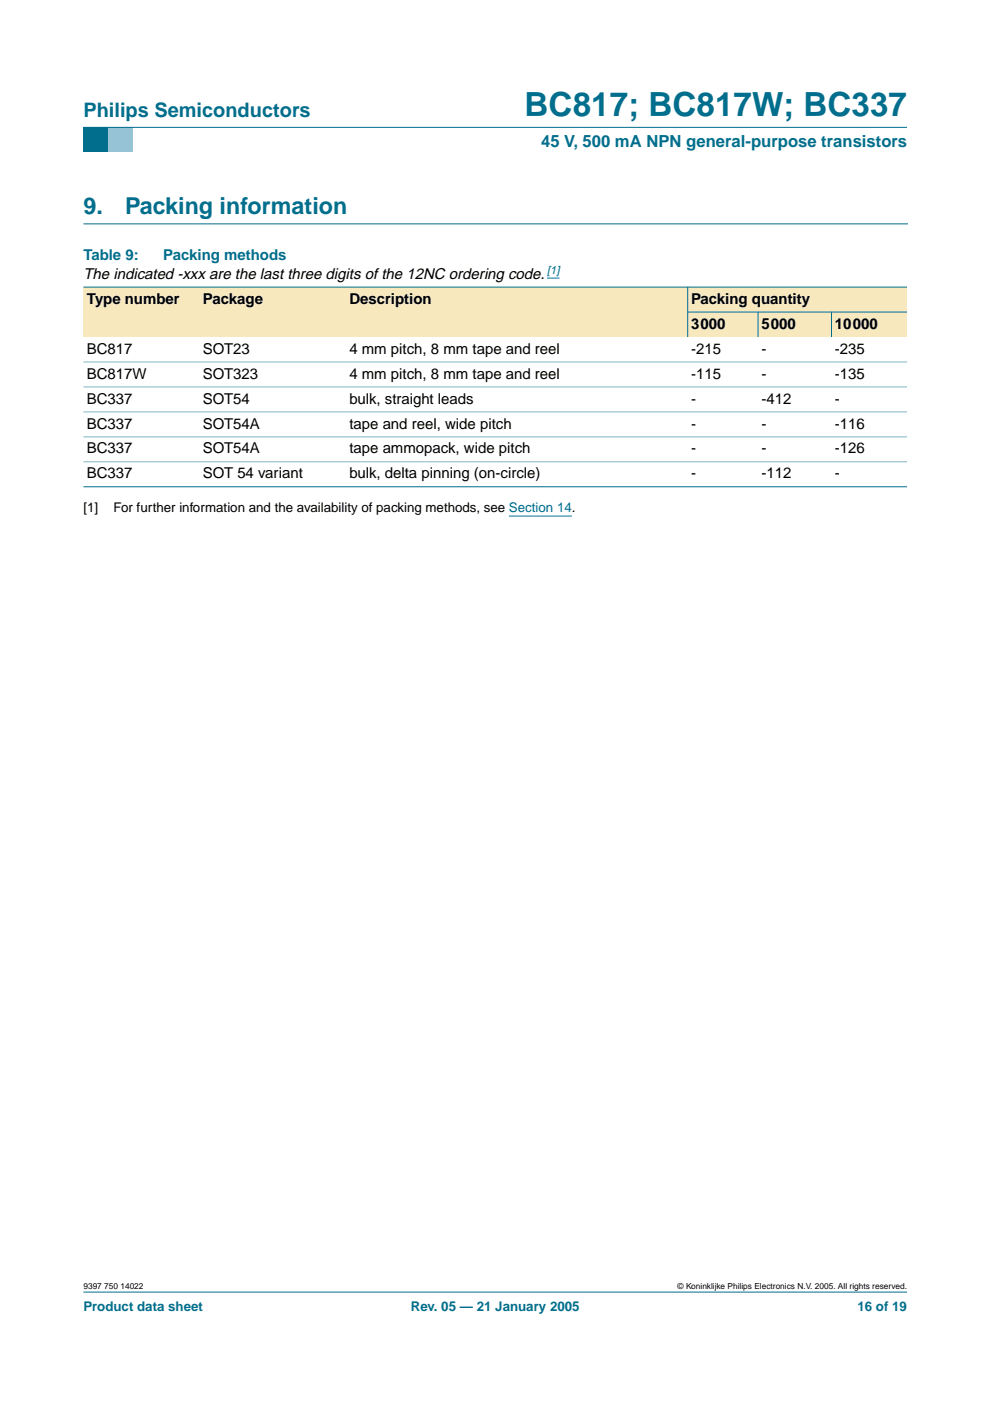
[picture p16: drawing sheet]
<svg xmlns="http://www.w3.org/2000/svg" width="210mm" height="297mm" viewBox="0 0 210 297" stroke-linecap="round" stroke-linejoin="round" font-family="sans-serif">
<defs><g id="words">
<text font-size="7.1" fill="#006e8c" x="111.2" y="24.7">BC817; BC817W; BC337</text>
<g font-size="4.9" fill="#006e8c">
<text x="17.7" y="45.5">9.</text>
<text x="26.5" y="45.5">Packing information</text>
</g>
<text font-size="4.2" fill="#006e8c" x="17.7" y="24.9">Philips Semiconductors</text>
<text font-size="3.5" fill="#006e8c" x="114.7" y="31.1">45 V, 500 mA NPN general-purpose transistors</text>
<g font-size="3.2" fill="#006e8c">
<text x="17.7" y="55.2">Table 9:</text>
<text x="34.6" y="55.2">Packing methods</text>
</g>
<g font-size="3.2">
<text x="17.7" y="59.1">The indicated -xxx are the last three digits of the 12NC ordering code.</text>
<text x="18.4" y="64.4">Type number</text>
<text x="43" y="64.4">Package</text>
<text x="74.1" y="64.4">Description</text>
<text x="146.5" y="64.4">Packing quantity</text>
<text x="146.5" y="69.7">3000</text>
<text x="161.4" y="69.7">5000</text>
<text x="177" y="69.7">10000</text>
<text x="18.4" y="75">BC817</text>
<text x="43" y="75">SOT23</text>
<text x="74.1" y="75">4 mm pitch, 8 mm tape and reel</text>
<text x="146.5" y="75">-215</text>
<text x="161.4" y="75">-</text>
<text x="177" y="75">-235</text>
<text x="18.4" y="80.3">BC817W</text>
<text x="43" y="80.3">SOT323</text>
<text x="74.1" y="80.3">4 mm pitch, 8 mm tape and reel</text>
<text x="146.5" y="80.3">-115</text>
<text x="161.4" y="80.3">-</text>
<text x="177" y="80.3">-135</text>
<text x="18.4" y="85.6">BC337</text>
<text x="43" y="85.6">SOT54</text>
<text x="74.1" y="85.6">bulk, straight leads</text>
<text x="146.5" y="85.6">-</text>
<text x="161.4" y="85.6">-412</text>
<text x="177" y="85.6">-</text>
<text x="18.4" y="90.9">BC337</text>
<text x="43" y="90.9">SOT54A</text>
<text x="74.1" y="90.9">tape and reel, wide pitch</text>
<text x="146.5" y="90.9">-</text>
<text x="161.4" y="90.9">-</text>
<text x="177" y="90.9">-116</text>
<text x="18.4" y="96.2">BC337</text>
<text x="18.4" y="101.4">BC337</text>
<text x="43" y="96.2">SOT54A</text>
<text x="43" y="101.4">SOT 54 variant</text>
<text x="74.1" y="101.4">bulk, delta pinning (on-circle)</text>
<text x="74.1" y="96.2">tape ammopack, wide pitch</text>
<text x="146.5" y="101.4">-</text>
<text x="146.5" y="96.2">-</text>
<text x="161.4" y="101.4">-112</text>
<text x="161.4" y="96.2">-</text>
<text x="177" y="101.4">-</text>
<text x="177" y="96.2">-126</text>
</g>
<g font-size="2.8">
<text x="17.7" y="108.6">[1]</text>
<text x="24" y="108.6">For further information and the availability of packing methods, see Section 14.</text>
</g>
<g font-size="2.8" fill="#006e8c">
<text x="17.7" y="278">Product data sheet</text>
<text x="87.1" y="278">Rev. 05 — 21 January 2005</text>
<text x="181.8" y="278">16 of 19</text>
</g>
<text font-size="2.4" fill="#00f" x="116" y="58.2">[1]</text>
<g font-size="1.8">
<text x="17.7" y="273.4">9397 750 14022</text>
<text x="143.7" y="273.4">© Koninklijke Philips Electronics N.V. 2005. All rights reserved.</text>
</g>
</g></defs>
<path d="M17.7 273.9h174.6z" fill="#006e8c" stroke="#006e8c" stroke-width=".21"/>
<path d="M17.7 27h5.3v5.3h-5.3z" fill-rule="evenodd" fill="#006e8c"/>
<path d="M23 27h5.3v5.3h-5.3z" fill-rule="evenodd" fill="#96c4d6"/>
<path d="M17.7 27h174.6z" fill="#006e8c" stroke="#006e8c" stroke-width=".21"/>
<path d="M17.7 47.5h174.7" fill="none" stroke="#006e8c" stroke-width=".21"/>
<path d="M116 58.9h2.6M107.9 109.4h13.3" fill="none" stroke="#00f" stroke-width=".21"/>
<g fill="#f7e8bd">
<path d="M17.7 60.9h24.6v10.6h-24.6z" fill-rule="evenodd"/>
<path d="M42.3 60.9h31.1v10.6h-31.1z" fill-rule="evenodd"/>
<path d="M73.4 60.9h72.4v10.6h-72.4z" fill-rule="evenodd"/>
<path d="M145.8 60.9h46.5v5.3h-46.5z" fill-rule="evenodd"/>
<path d="M145.8 66.2h14.9v5.3h-14.9z" fill-rule="evenodd"/>
<path d="M160.7 66.2h15.6v5.3h-15.6z" fill-rule="evenodd"/>
<path d="M176.3 66.2h16v5.3h-16z" fill-rule="evenodd"/>
</g>
<g fill="#006e8c" stroke="#006e8c" stroke-width=".21">
<path d="M145.8 60.8v10.7z"/>
<path d="M160.7 66.1v5.4z"/>
<path d="M176.3 66.1v5.4z"/>
<path d="M17.7 60.9h174.6z"/>
<path d="M145.8 66.2h46.5z"/>
<path d="M17.7 103.2h174.6z"/>
</g>
<g fill="#80b6c6" stroke="#80b6c6" stroke-width=".21">
<path d="M17.7 76.7h174.6z"/>
<path d="M17.7 82h174.6z"/>
<path d="M17.7 87.3h174.6z"/>
<path d="M17.7 92.6h174.6z"/>
<path d="M17.7 97.9h174.6z"/>
</g>
<use href="#words"/>
</svg>
